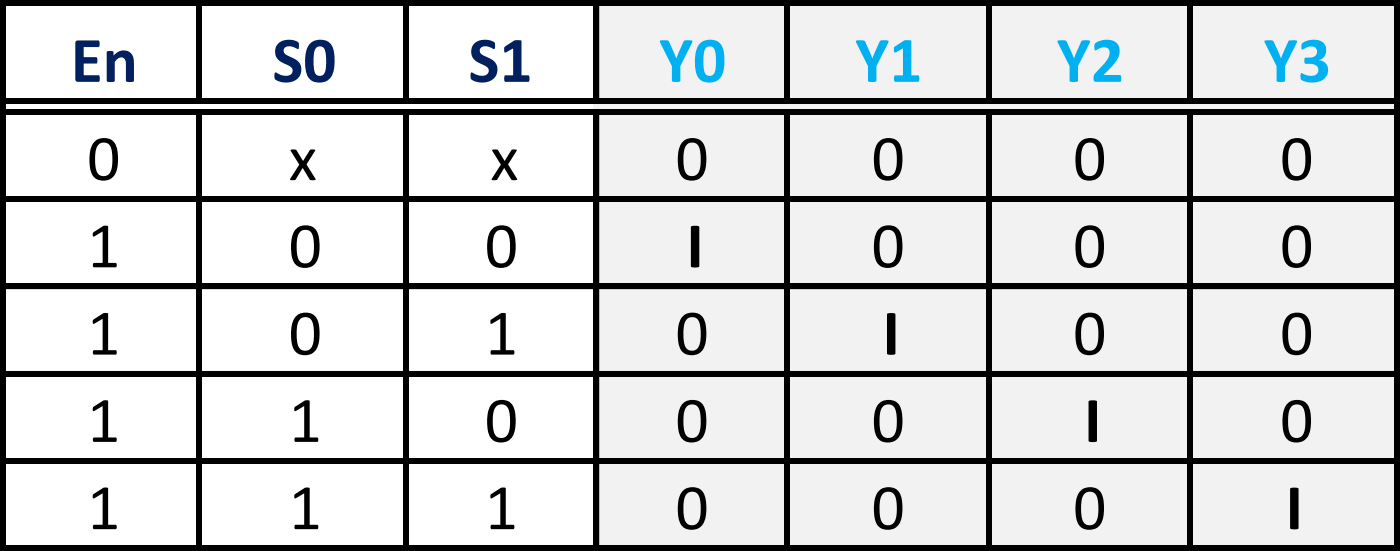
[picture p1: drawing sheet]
<svg xmlns="http://www.w3.org/2000/svg" width="91mm" height="36mm" viewBox="0 0 91 36" stroke-linecap="round" stroke-linejoin="round" font-family="sans-serif">
<defs><g id="words">
<g font-size="4.2" fill="#002060">
<text x="4.6" y="5.3">En</text>
<text x="17.6" y="5.3">S0</text>
<text x="30.3" y="5.3">S1</text>
</g>
<g font-size="4.2" fill="#00b0f0">
<text x="42.7" y="5.3">Y0</text>
<text x="55.4" y="5.3">Y1</text>
<text x="68.4" y="5.3">Y2</text>
<text x="81.8" y="5.3">Y3</text>
</g>
<g font-size="4.2">
<text x="5.6" y="11.6">0</text>
<text x="18.7" y="11.6">x</text>
<text x="31.7" y="11.6">x</text>
<text x="43.7" y="11.6">0</text>
<text x="56.4" y="11.6">0</text>
<text x="69.5" y="11.6">0</text>
<text x="82.9" y="11.6">0</text>
<text x="5.6" y="17.3">1</text>
<text x="18.7" y="17.3">0</text>
<text x="31.4" y="17.3">0</text>
<text x="44.4" y="17.3">I</text>
<text x="56.4" y="17.3">0</text>
<text x="69.5" y="17.3">0</text>
<text x="82.9" y="17.3">0</text>
<text x="5.6" y="22.9">1</text>
<text x="18.7" y="22.9">0</text>
<text x="31.4" y="22.9">1</text>
<text x="43.7" y="22.9">0</text>
<text x="57.1" y="22.9">I</text>
<text x="69.5" y="22.9">0</text>
<text x="82.9" y="22.9">0</text>
<text x="5.6" y="28.6">1</text>
<text x="18.7" y="28.6">1</text>
<text x="31.4" y="28.6">0</text>
<text x="43.7" y="28.6">0</text>
<text x="56.4" y="28.6">0</text>
<text x="70.2" y="28.6">I</text>
<text x="82.9" y="28.6">0</text>
<text x="5.6" y="34.2">1</text>
<text x="18.7" y="34.2">1</text>
<text x="31.4" y="34.2">1</text>
<text x="43.7" y="34.2">0</text>
<text x="56.4" y="34.2">0</text>
<text x="69.5" y="34.2">0</text>
<text x="83.3" y="34.2">I</text>
</g>
</g></defs>
<path d="M0 .2h90.7M.2 0v35.6" fill="none" stroke="#cecece" stroke-width=".35"/>
<path d="M38.5 -.1h52.2v35.8h-52.2z" fill="#f2f2f2"/>
<path d="M-.1 .2h.1" fill="none" stroke="#cecece" stroke-width=".35"/>
<path d="M-.1 0l.1 .4z" fill="#cecece"/>
<path d="M.2 0h.1" fill="none" stroke="#cecece" stroke-width=".35"/>
<path d="M0 -.1l.4 .1z" fill="#cecece"/>
<path d="M12.9 0h.1" fill="none" stroke="#cecece" stroke-width=".35"/>
<path d="M12.7 -.1l.4 .1z" fill="#cecece"/>
<path d="M26.3 0h.1" fill="none" stroke="#cecece" stroke-width=".35"/>
<path d="M26.1 -.1l.4 .1z" fill="#cecece"/>
<path d="M.4 .2h90.3" fill="none" stroke="#000" stroke-width=".35"/>
<path d="M-.1 6.9h.1" fill="none" stroke="#cecece" stroke-width=".35"/>
<path d="M-.1 6.7l.1 .4z" fill="#cecece"/>
<path d="M.4 6.5h89.9M.4 7.2h89.9" fill="none" stroke="#000" stroke-width=".35"/>
<path d="M-.1 12.9h.1" fill="none" stroke="#cecece" stroke-width=".35"/>
<path d="M-.1 12.7l.1 .4z" fill="#cecece"/>
<path d="M.4 12.9h90.3M12.9 .4v6M26.3 .4v6M38.6 .4v6M51 .4v6M64 .4v6M77.1 .4v6" fill="none" stroke="#000" stroke-width=".35"/>
<path d="M-.1 18.5h.1" fill="none" stroke="#cecece" stroke-width=".35"/>
<path d="M-.1 18.3l.1 .4z" fill="#cecece"/>
<path d="M.4 18.5h90.3" fill="none" stroke="#000" stroke-width=".35"/>
<path d="M-.1 24.2h.1" fill="none" stroke="#cecece" stroke-width=".35"/>
<path d="M-.1 24l.1 .3z" fill="#cecece"/>
<path d="M.4 24.2h90.3" fill="none" stroke="#000" stroke-width=".35"/>
<path d="M-.1 29.8h.1" fill="none" stroke="#cecece" stroke-width=".35"/>
<path d="M-.1 29.6l.1 .4z" fill="#cecece"/>
<path d="M.4 29.8h90.3" fill="none" stroke="#000" stroke-width=".35"/>
<path d="M-.1 35.5h.1" fill="none" stroke="#cecece" stroke-width=".35"/>
<path d="M-.1 35.3l.1 .3z" fill="#cecece"/>
<path d="M.2 0v35.6M12.9 7.4v28.2M26.3 7.4v28.2M38.6 7.4v28.2M51 7.4v28.2M64 7.4v28.2M77.1 7.4v28.2M90.5 .4v35.2M.4 35.5h90.3" fill="none" stroke="#000" stroke-width=".35"/>
<path d="M.2 35.6v.1" fill="none" stroke="#cecece" stroke-width=".35"/>
<path d="M0 35.6l.4 .1z" fill="#cecece"/>
<path d="M12.9 35.6v.1" fill="none" stroke="#cecece" stroke-width=".35"/>
<path d="M12.7 35.6l.4 .1z" fill="#cecece"/>
<path d="M26.3 35.6v.1" fill="none" stroke="#cecece" stroke-width=".35"/>
<path d="M26.1 35.6l.4 .1z" fill="#cecece"/>
<path d="M90.7 .2h.1" fill="none" stroke="#cecece" stroke-width=".35"/>
<path d="M90.7 0v.4z" fill="#cecece"/>
<path d="M90.7 6.9h.1" fill="none" stroke="#cecece" stroke-width=".35"/>
<path d="M90.7 6.7v.4z" fill="#cecece"/>
<path d="M90.7 12.9h.1" fill="none" stroke="#cecece" stroke-width=".35"/>
<path d="M90.7 12.7v.4z" fill="#cecece"/>
<path d="M90.7 18.5h.1" fill="none" stroke="#cecece" stroke-width=".35"/>
<path d="M90.7 18.3v.4z" fill="#cecece"/>
<path d="M90.7 24.2h.1" fill="none" stroke="#cecece" stroke-width=".35"/>
<path d="M90.7 24v.3z" fill="#cecece"/>
<path d="M90.7 29.8h.1" fill="none" stroke="#cecece" stroke-width=".35"/>
<path d="M90.7 29.6v.4z" fill="#cecece"/>
<path d="M90.7 35.5h.1" fill="none" stroke="#cecece" stroke-width=".35"/>
<path d="M90.7 35.3v.3z" fill="#cecece"/>
<use href="#words"/>
</svg>
